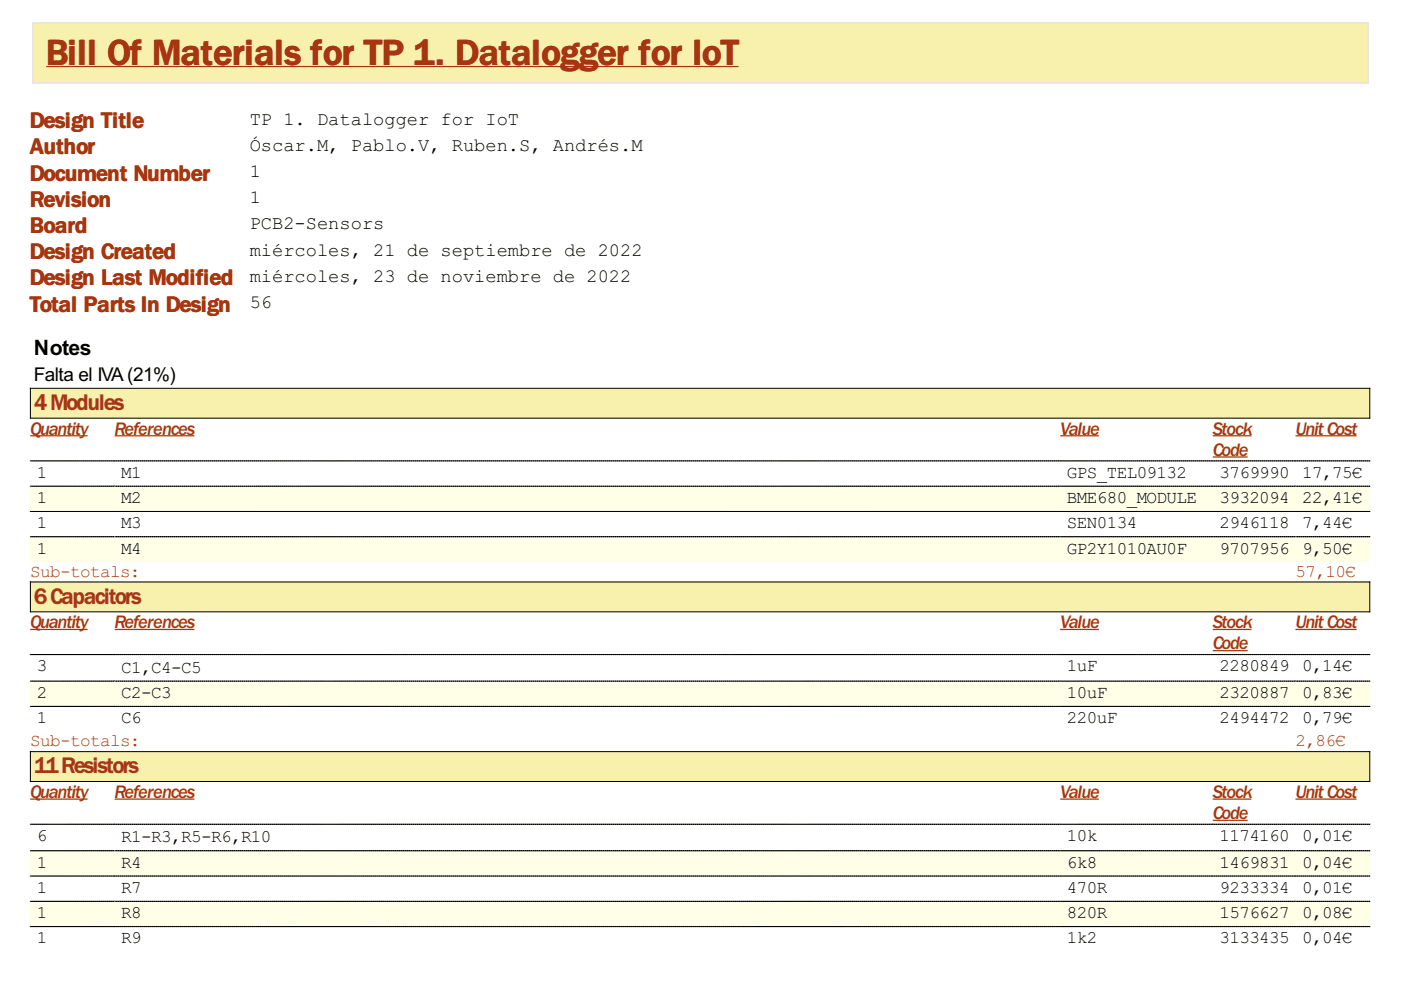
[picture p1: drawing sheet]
<svg xmlns="http://www.w3.org/2000/svg" width="297mm" height="210mm" viewBox="0 0 297 210" stroke-linecap="round" stroke-linejoin="round" font-family="sans-serif">
<defs><g id="words">
<text font-size="9" fill="#a73610" x="9.7" y="13.8">Bill Of Materials for TP 1. Datalogger for IoT</text>
<g font-size="5.6" fill="#a73610">
<text x="6.3" y="27.2">Design Title</text>
<text x="6.3" y="32.7">Author</text>
<text x="6.3" y="38.3">Document Number</text>
<text x="6.3" y="43.9">Revision</text>
<text x="6.4" y="49.4">Board</text>
<text x="6.3" y="55">Design Created</text>
<text x="6.3" y="60.5">Design Last Modified</text>
<text x="6.3" y="66.1">Total Parts In Design</text>
<text x="7.2" y="86.9">4Modules</text>
<text x="7.2" y="128">6Capacitors</text>
<text x="7.2" y="164">11Resistors</text>
</g>
<text font-size="5" x="7.2" y="75.2">Notes</text>
<g font-size="4.5">
<text x="53" y="26.4">TP 1. Datalogger for IoT</text>
<text x="53" y="32">Óscar.M, Pablo.V, Ruben.S, Andrés.M</text>
<text x="53" y="37.5">1</text>
<text x="53" y="43.1">1</text>
<text x="53" y="48.6">PCB2-Sensors</text>
<text x="53" y="54.2">miércoles, 21 de septiembre de 2022</text>
<text x="53" y="59.7">miércoles, 23 de noviembre de 2022</text>
<text x="53" y="65.3">56</text>
<text x="7.2" y="80.7">Falta el IVA(21%)</text>
</g>
<g font-size="4.5" fill="#a73610">
<text x="6.4" y="92.1">Quantity</text>
<text x="24.3" y="92.1">References</text>
<text x="224.8" y="92.1">Value</text>
<text x="257.1" y="92.1">Stock</text>
<text x="274.7" y="92.1">UnitCost</text>
<text x="257.1" y="96.6">Code</text>
<text x="6.4" y="133.2">Quantity</text>
<text x="24.3" y="133.2">References</text>
<text x="224.8" y="133.2">Value</text>
<text x="257.1" y="133.2">Stock</text>
<text x="257.1" y="137.7">Code</text>
<text x="274.7" y="133.2">UnitCost</text>
<text x="6.4" y="169.2">Quantity</text>
<text x="24.3" y="169.2">References</text>
<text x="224.8" y="169.2">Value</text>
<text x="257.1" y="169.2">Stock</text>
<text x="257.1" y="173.7">Code</text>
<text x="274.7" y="169.2">UnitCost</text>
</g>
<g font-size="4.2">
<text x="7.8" y="101.3">1</text>
<text x="25.7" y="101.3">M1</text>
<text x="226.2" y="101.3">GPS_TEL09132</text>
<text x="258.5" y="101.3">3769990</text>
<text x="276.1" y="101.3">17,75€</text>
<text x="7.8" y="106.6">1</text>
<text x="25.7" y="106.6">M2</text>
<text x="226.2" y="106.6">BME680_MODULE</text>
<text x="258.5" y="106.6">3932094</text>
<text x="276.1" y="106.6">22,41€</text>
<text x="7.8" y="112">1</text>
<text x="25.7" y="112">M3</text>
<text x="226.2" y="112">SEN0134</text>
<text x="258.5" y="112">2946118</text>
<text x="276.1" y="112">7,44€</text>
<text x="7.8" y="117.4">1</text>
<text x="25.7" y="117.4">M4</text>
<text x="226.2" y="117.4">GP2Y1010AU0F</text>
<text x="258.5" y="117.4">9707956</text>
<text x="276.1" y="117.4">9,50€</text>
<text x="7.8" y="142.3">3</text>
<text x="25.7" y="142.6">C1,C4-C5</text>
<text x="226.2" y="142.3">1uF</text>
<text x="258.5" y="142.3">2280849</text>
<text x="276.1" y="142.3">0,14€</text>
<text x="7.8" y="148">2</text>
<text x="25.7" y="148">C2-C3</text>
<text x="226.2" y="148">10uF</text>
<text x="258.5" y="148">2320887</text>
<text x="276.1" y="148">0,83€</text>
<text x="7.8" y="153.3">1</text>
<text x="25.7" y="153.3">C6</text>
<text x="226.2" y="153.3">220uF</text>
<text x="258.5" y="153.3">2494472</text>
<text x="276.1" y="153.3">0,79€</text>
<text x="7.8" y="178.3">6</text>
<text x="25.7" y="178.6">R1-R3,R5-R6,R10</text>
<text x="226.2" y="178.3">10k</text>
<text x="258.5" y="178.3">1174160</text>
<text x="276.1" y="178.3">0,01€</text>
<text x="7.8" y="183.9">1</text>
<text x="25.7" y="183.9">R4</text>
<text x="226.2" y="183.9">6k8</text>
<text x="258.5" y="183.9">1469831</text>
<text x="276.1" y="183.9">0,04€</text>
<text x="7.8" y="189.3">1</text>
<text x="25.7" y="189.3">R7</text>
<text x="226.2" y="189.3">470R</text>
<text x="258.5" y="189.3">9233334</text>
<text x="276.1" y="189.3">0,01€</text>
<text x="7.8" y="194.7">1</text>
<text x="25.7" y="194.7">R8</text>
<text x="226.2" y="194.7">820R</text>
<text x="258.5" y="194.7">1576627</text>
<text x="276.1" y="194.7">0,08€</text>
<text x="7.8" y="200">1</text>
<text x="25.7" y="200">R9</text>
<text x="226.2" y="200">1k2</text>
<text x="258.5" y="200">3133435</text>
<text x="276.1" y="200">0,04€</text>
</g>
<g font-size="4.2" fill="#a73610">
<text x="6.4" y="122.3">Sub-totals:</text>
<text x="274.7" y="122.3">57,10€</text>
<text x="6.4" y="158.3">Sub-totals:</text>
<text x="274.7" y="158.3">2,86€</text>
</g>
</g></defs>
<path d="M6.8 4.7h283.4v13h-283.4z" fill="#f7f1ad"/>
<path d="M7 4.8h283.1v12.8h-283.1z" fill="none" stroke="#e2e2ef" stroke-width=".21"/>
<path d="M9.8 6.9h146.8v9h-146.8z" fill="#f7f1ad"/>
<path d="M9.8 14.1h146.8" fill="none" stroke="#a73610" stroke-width=".26"/>
<path d="M6.4 82.3h284.1v6.4h-284.1z" fill="#f7f1ad"/>
<path d="M6.4 82.3h284v6.4h-284z" fill="none" stroke="#000" stroke-width=".21"/>
<path d="M7.1 82.5h18.8v5.6h-18.8z" fill="#f7f1ad"/>
<path d="M6.4 92.4h12.2M24.3 92.4h16.9M224.8 92.4h8.2M257.1 92.4h8.2M257.1 96.9h7.4M274.7 92.4h12.9" fill="none" stroke="#a73610" stroke-width=".26"/>
<path d="M6.4 97.7h17.9M24.3 97.7h200.4M224.8 97.7h32.3M257.2 97.7h17.4M274.7 97.7h15.7" fill="none" stroke="#000" stroke-width=".21" stroke-dasharray=".3 .1"/>
<path d="M6.4 103h17.9v5.4h-17.9z" fill="#feffe6"/>
<path d="M6.4 103.1h17.9" fill="none" stroke="#000" stroke-width=".21" stroke-dasharray=".3 .1"/>
<g fill="#feffe6">
<path d="M7.7 103.4h2.1v4.2h-2.1z"/>
<path d="M24.3 103h200.5v5.4h-200.5z"/>
</g>
<path d="M24.3 103.1h200.4" fill="none" stroke="#000" stroke-width=".21" stroke-dasharray=".3 .1"/>
<g fill="#feffe6">
<path d="M25.7 103.4h4.2v4.2h-4.2z"/>
<path d="M224.8 103h32.3v5.4h-32.3z"/>
</g>
<path d="M224.8 103.1h32.3" fill="none" stroke="#000" stroke-width=".21" stroke-dasharray=".3 .1"/>
<g fill="#feffe6">
<path d="M226.1 103.4h27.5v4.2h-27.5z"/>
<path d="M257.1 103h17.6v5.4h-17.6z"/>
</g>
<path d="M257.2 103.1h17.4" fill="none" stroke="#000" stroke-width=".21" stroke-dasharray=".3 .1"/>
<g fill="#feffe6">
<path d="M258.4 103.4h14.8v4.2h-14.8z"/>
<path d="M274.7 103h15.8v5.4h-15.8z"/>
</g>
<path d="M274.7 103.1h15.7" fill="none" stroke="#000" stroke-width=".21" stroke-dasharray=".3 .1"/>
<path d="M275.8 103.4h12.7v4.2h-12.7z" fill="#feffe6"/>
<path d="M6.4 108.4h17.9M24.3 108.4h200.4M224.8 108.4h32.3M257.2 108.4h17.4M274.7 108.4h15.7" fill="none" stroke="#000" stroke-width=".21" stroke-dasharray=".3 .1"/>
<path d="M6.4 113.8h17.9v5.3h-17.9z" fill="#feffe6"/>
<path d="M6.4 113.8h17.9" fill="none" stroke="#000" stroke-width=".21" stroke-dasharray=".3 .1"/>
<g fill="#feffe6">
<path d="M7.7 114h2.1v4.2h-2.1z"/>
<path d="M24.3 113.8h200.5v5.3h-200.5z"/>
</g>
<path d="M24.3 113.8h200.4" fill="none" stroke="#000" stroke-width=".21" stroke-dasharray=".3 .1"/>
<g fill="#feffe6">
<path d="M25.7 114h4.2v4.2h-4.2z"/>
<path d="M224.8 113.8h32.3v5.3h-32.3z"/>
</g>
<path d="M224.8 113.8h32.3" fill="none" stroke="#000" stroke-width=".21" stroke-dasharray=".3 .1"/>
<g fill="#feffe6">
<path d="M226.1 114h25.4v4.2h-25.4z"/>
<path d="M257.1 113.8h17.6v5.3h-17.6z"/>
</g>
<path d="M257.2 113.8h17.4" fill="none" stroke="#000" stroke-width=".21" stroke-dasharray=".3 .1"/>
<g fill="#feffe6">
<path d="M258.4 114h14.8v4.2h-14.8z"/>
<path d="M274.7 113.8h15.8v5.3h-15.8z"/>
</g>
<path d="M274.7 113.8h15.7" fill="none" stroke="#000" stroke-width=".21" stroke-dasharray=".3 .1"/>
<path d="M275.8 114h10.6v4.2h-10.6z" fill="#feffe6"/>
<path d="M6.4 123.4h284.1v6.4h-284.1z" fill="#f7f1ad"/>
<path d="M6.4 123.4h284v6.3h-284z" fill="none" stroke="#000" stroke-width=".21"/>
<path d="M7.1 123.8h22.5v5.5h-22.5z" fill="#f7f1ad"/>
<path d="M6.4 133.5h12.2M24.3 133.5h16.9M224.8 133.5h8.2M257.1 133.5h8.2M257.1 138h7.4M274.7 133.5h12.9" fill="none" stroke="#a73610" stroke-width=".26"/>
<path d="M6.4 138.8h17.9M24.3 138.8h200.4M224.8 138.8h32.3M257.2 138.8h17.4M274.7 138.8h15.7" fill="none" stroke="#000" stroke-width=".21" stroke-dasharray=".3 .1"/>
<path d="M6.4 144.4h17.9v5.3h-17.9z" fill="#feffe6"/>
<path d="M6.4 144.4h17.9" fill="none" stroke="#000" stroke-width=".21" stroke-dasharray=".3 .1"/>
<g fill="#feffe6">
<path d="M7.7 144.7h2.1v4.2h-2.1z"/>
<path d="M24.3 144.4h200.5v5.3h-200.5z"/>
</g>
<path d="M24.3 144.4h200.4" fill="none" stroke="#000" stroke-width=".21" stroke-dasharray=".3 .1"/>
<g fill="#feffe6">
<path d="M25.7 144.7h10.5v4.2h-10.5z"/>
<path d="M224.8 144.4h32.3v5.3h-32.3z"/>
</g>
<path d="M224.8 144.4h32.3" fill="none" stroke="#000" stroke-width=".21" stroke-dasharray=".3 .1"/>
<g fill="#feffe6">
<path d="M226.1 144.7h8.5v4.2h-8.5z"/>
<path d="M257.1 144.4h17.6v5.3h-17.6z"/>
</g>
<path d="M257.2 144.4h17.4" fill="none" stroke="#000" stroke-width=".21" stroke-dasharray=".3 .1"/>
<g fill="#feffe6">
<path d="M258.4 144.7h14.8v4.2h-14.8z"/>
<path d="M274.7 144.4h15.8v5.3h-15.8z"/>
</g>
<path d="M274.7 144.4h15.7" fill="none" stroke="#000" stroke-width=".21" stroke-dasharray=".3 .1"/>
<path d="M275.8 144.7h10.6v4.2h-10.6z" fill="#feffe6"/>
<path d="M6.4 149.8h17.9M24.3 149.8h200.4M224.8 149.8h32.3M257.2 149.8h17.4M274.7 149.8h15.7" fill="none" stroke="#000" stroke-width=".21" stroke-dasharray=".3 .1"/>
<path d="M6.4 159.3h284.1v6.4h-284.1z" fill="#f7f1ad"/>
<path d="M6.4 159.4h284v6.3h-284z" fill="none" stroke="#000" stroke-width=".21"/>
<path d="M7.1 159.7h22v5.6h-22z" fill="#f7f1ad"/>
<path d="M6.4 169.4h12.2M24.3 169.4h16.9M224.8 169.4h8.2M257.1 169.4h8.2M257.1 173.9h7.4M274.7 169.4h12.9" fill="none" stroke="#a73610" stroke-width=".26"/>
<path d="M6.4 174.8h17.9M24.3 174.8h200.4M224.8 174.8h32.3M257.2 174.8h17.4M274.7 174.8h15.7" fill="none" stroke="#000" stroke-width=".21" stroke-dasharray=".3 .1"/>
<path d="M6.4 180.3h17.9v5.4h-17.9z" fill="#feffe6"/>
<path d="M6.4 180.4h17.9" fill="none" stroke="#000" stroke-width=".21" stroke-dasharray=".3 .1"/>
<g fill="#feffe6">
<path d="M7.7 180.6h2.1v4.3h-2.1z"/>
<path d="M24.3 180.3h200.5v5.4h-200.5z"/>
</g>
<path d="M24.3 180.4h200.4" fill="none" stroke="#000" stroke-width=".21" stroke-dasharray=".3 .1"/>
<g fill="#feffe6">
<path d="M25.7 180.6h4.2v4.3h-4.2z"/>
<path d="M224.8 180.3h32.3v5.4h-32.3z"/>
</g>
<path d="M224.8 180.4h32.3" fill="none" stroke="#000" stroke-width=".21" stroke-dasharray=".3 .1"/>
<g fill="#feffe6">
<path d="M226.1 180.6h6.4v4.3h-6.4z"/>
<path d="M257.1 180.3h17.6v5.4h-17.6z"/>
</g>
<path d="M257.2 180.4h17.4" fill="none" stroke="#000" stroke-width=".21" stroke-dasharray=".3 .1"/>
<g fill="#feffe6">
<path d="M258.4 180.6h14.8v4.3h-14.8z"/>
<path d="M274.7 180.3h15.8v5.4h-15.8z"/>
</g>
<path d="M274.7 180.4h15.7" fill="none" stroke="#000" stroke-width=".21" stroke-dasharray=".3 .1"/>
<path d="M275.8 180.6h10.6v4.3h-10.6z" fill="#feffe6"/>
<path d="M6.4 185.7h17.9M24.3 185.7h200.4M224.8 185.7h32.3M257.2 185.7h17.4M274.7 185.7h15.7" fill="none" stroke="#000" stroke-width=".21" stroke-dasharray=".3 .1"/>
<path d="M6.4 191.1h17.9v5.3h-17.9z" fill="#feffe6"/>
<path d="M6.4 191.1h17.9" fill="none" stroke="#000" stroke-width=".21" stroke-dasharray=".3 .1"/>
<g fill="#feffe6">
<path d="M7.7 191.5h2.1v4.2h-2.1z"/>
<path d="M24.3 191.1h200.5v5.3h-200.5z"/>
</g>
<path d="M24.3 191.1h200.4" fill="none" stroke="#000" stroke-width=".21" stroke-dasharray=".3 .1"/>
<g fill="#feffe6">
<path d="M25.7 191.5h4.2v4.2h-4.2z"/>
<path d="M224.8 191.1h32.3v5.3h-32.3z"/>
</g>
<path d="M224.8 191.1h32.3" fill="none" stroke="#000" stroke-width=".21" stroke-dasharray=".3 .1"/>
<g fill="#feffe6">
<path d="M226.1 191.5h8.5v4.2h-8.5z"/>
<path d="M257.1 191.1h17.6v5.3h-17.6z"/>
</g>
<path d="M257.2 191.1h17.4" fill="none" stroke="#000" stroke-width=".21" stroke-dasharray=".3 .1"/>
<g fill="#feffe6">
<path d="M258.4 191.5h14.8v4.2h-14.8z"/>
<path d="M274.7 191.1h15.8v5.3h-15.8z"/>
</g>
<path d="M274.7 191.1h15.7" fill="none" stroke="#000" stroke-width=".21" stroke-dasharray=".3 .1"/>
<path d="M275.8 191.5h10.6v4.2h-10.6z" fill="#feffe6"/>
<path d="M6.4 196.5h17.9M24.3 196.5h200.4M224.8 196.5h32.3M257.2 196.5h17.4M274.7 196.5h15.7" fill="none" stroke="#000" stroke-width=".21" stroke-dasharray=".3 .1"/>
<use href="#words"/>
</svg>
